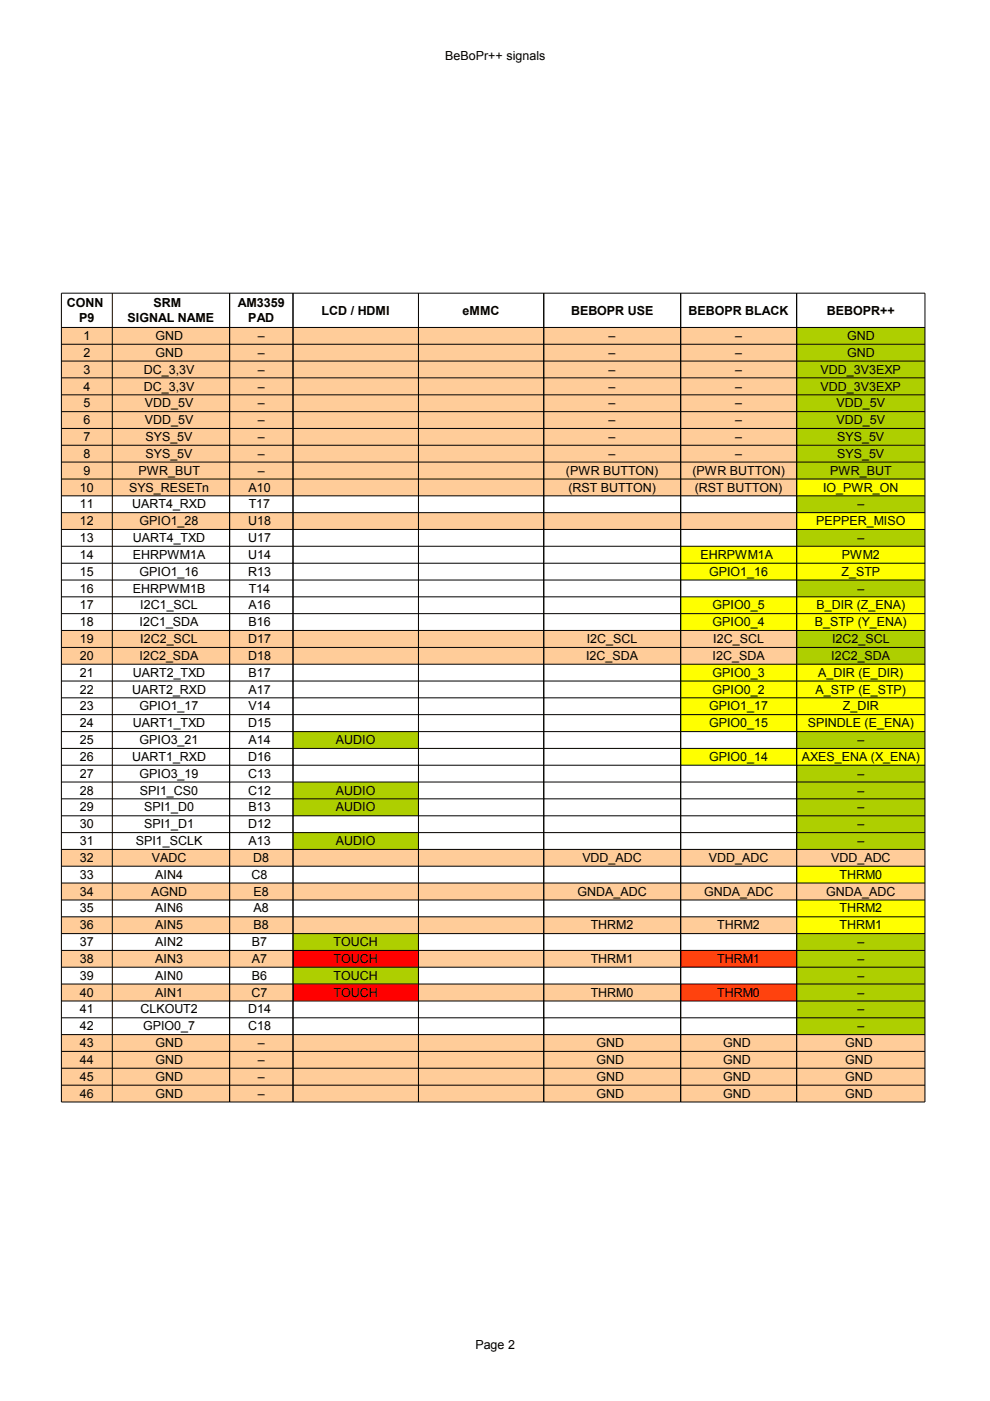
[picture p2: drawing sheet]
<svg xmlns="http://www.w3.org/2000/svg" width="210mm" height="297mm" viewBox="0 0 210 297" stroke-linecap="round" stroke-linejoin="round" font-family="sans-serif">
<defs><g id="words">
<g font-size="2.6">
<text x="94.4" y="12.8">BeBoPr++ signals</text>
<text x="14.1" y="65.2">CONN</text>
<text x="32.6" y="65.2">SRM</text>
<text x="50.4" y="65.2">AM3359</text>
<text x="16.8" y="68.3">P9</text>
<text x="27.1" y="68.3">SIGNAL NAME</text>
<text x="52.6" y="68.3">PAD</text>
<text x="68.2" y="66.7">LCD / HDMI</text>
<text x="98.1" y="66.7">eMMC</text>
<text x="121.1" y="66.7">BEBOPR USE</text>
<text x="146" y="66.7">BEBOPR BLACK</text>
<text x="175.3" y="66.7">BEBOPR++</text>
<text x="17.7" y="72.1">1</text>
<text x="17.7" y="75.6">2</text>
<text x="32.9" y="72.1">GND</text>
<text x="32.9" y="75.6">GND</text>
<text x="54.6" y="72.1">–</text>
<text x="54.6" y="75.6">–</text>
<text x="129" y="72.1">–</text>
<text x="129" y="75.6">–</text>
<text x="155.9" y="72.1">–</text>
<text x="155.9" y="75.6">–</text>
<text x="179.6" y="72.1">GND</text>
<text x="179.6" y="75.6">GND</text>
<text x="17.7" y="79.2">3</text>
<text x="17.7" y="82.8">4</text>
<text x="30.5" y="79.2">DC_3,3V</text>
<text x="30.5" y="82.8">DC_3,3V</text>
<text x="54.6" y="79.2">–</text>
<text x="54.6" y="82.8">–</text>
<text x="129" y="79.2">–</text>
<text x="129" y="82.8">–</text>
<text x="155.9" y="79.2">–</text>
<text x="155.9" y="82.8">–</text>
<text x="174" y="79.2">VDD_3V3EXP</text>
<text x="174" y="82.8">VDD_3V3EXP</text>
<text x="17.7" y="86.4">5</text>
<text x="17.7" y="89.9">6</text>
<text x="30.7" y="86.4">VDD_5V</text>
<text x="30.7" y="89.9">VDD_5V</text>
<text x="54.6" y="86.4">–</text>
<text x="54.6" y="89.9">–</text>
<text x="129" y="86.4">–</text>
<text x="129" y="89.9">–</text>
<text x="155.9" y="86.4">–</text>
<text x="155.9" y="89.9">–</text>
<text x="177.4" y="86.4">VDD_5V</text>
<text x="177.4" y="89.9">VDD_5V</text>
<text x="17.7" y="93.5">7</text>
<text x="30.9" y="93.5">SYS_5V</text>
<text x="54.6" y="93.5">–</text>
<text x="129" y="93.5">–</text>
<text x="155.9" y="93.5">–</text>
<text x="177.5" y="93.5">SYS_5V</text>
<text x="17.7" y="97.1">8</text>
<text x="17.7" y="100.6">9</text>
<text x="29.3" y="100.6">PWR_BUT</text>
<text x="30.9" y="97.1">SYS_5V</text>
<text x="54.6" y="97.1">–</text>
<text x="54.6" y="100.6">–</text>
<text x="120" y="100.6">(PWR BUTTON)</text>
<text x="129" y="97.1">–</text>
<text x="146.8" y="100.6">(PWR BUTTON)</text>
<text x="155.9" y="97.1">–</text>
<text x="176" y="100.6">PWR_BUT</text>
<text x="177.5" y="97.1">SYS_5V</text>
<text x="16.9" y="104.2">10</text>
<text x="16.9" y="107.8">11</text>
<text x="27.4" y="104.2">SYS_RESETn</text>
<text x="28" y="107.8">UART4_RXD</text>
<text x="52.7" y="104.2">A10</text>
<text x="52.7" y="107.8">T17</text>
<text x="120.5" y="104.2">(RST BUTTON)</text>
<text x="147.3" y="104.2">(RST BUTTON)</text>
<text x="174.5" y="104.2">IO_PWR_ON</text>
<text x="181.8" y="107.8">–</text>
<text x="16.9" y="111.3">12</text>
<text x="29.6" y="111.3">GPIO1_28</text>
<text x="52.6" y="111.3">U18</text>
<text x="173.1" y="111.3">PEPPER_MISO</text>
<text x="16.9" y="114.9">13</text>
<text x="16.9" y="118.5">14</text>
<text x="28.2" y="114.9">UART4_TXD</text>
<text x="28.2" y="118.5">EHRPWM1A</text>
<text x="52.6" y="114.9">U17</text>
<text x="52.6" y="118.5">U14</text>
<text x="148.6" y="118.5">EHRPWM1A</text>
<text x="178.5" y="118.5">PWM2</text>
<text x="181.8" y="114.9">–</text>
<text x="16.9" y="122.1">15</text>
<text x="16.9" y="125.6">16</text>
<text x="28.2" y="125.6">EHRPWM1B</text>
<text x="29.6" y="122.1">GPIO1_16</text>
<text x="52.6" y="122.1">R13</text>
<text x="52.7" y="125.6">T14</text>
<text x="150.4" y="122.1">GPIO1_16</text>
<text x="178.4" y="122.1">Z_STP</text>
<text x="181.8" y="125.6">–</text>
<text x="16.9" y="129.2">17</text>
<text x="29.7" y="129.2">I2C1_SCL</text>
<text x="52.7" y="129.2">A16</text>
<text x="151.1" y="129.2">GPIO0_5</text>
<text x="173.1" y="129.2">B_DIR (Z_ENA)</text>
<text x="16.9" y="132.8">18</text>
<text x="16.9" y="136.3">19</text>
<text x="29.6" y="132.8">I2C1_SDA</text>
<text x="29.7" y="136.3">I2C2_SCL</text>
<text x="52.6" y="136.3">D17</text>
<text x="52.7" y="132.8">B16</text>
<text x="124.4" y="136.3">I2C_SCL</text>
<text x="151.1" y="132.8">GPIO0_4</text>
<text x="151.2" y="136.3">I2C_SCL</text>
<text x="172.8" y="132.8">B_STP (Y_ENA)</text>
<text x="176.4" y="136.3">I2C2_SCL</text>
<text x="16.9" y="139.9">20</text>
<text x="16.9" y="143.5">21</text>
<text x="28.2" y="143.5">UART2_TXD</text>
<text x="29.6" y="139.9">I2C2_SDA</text>
<text x="52.6" y="139.9">D18</text>
<text x="52.7" y="143.5">B17</text>
<text x="124.3" y="139.9">I2C_SDA</text>
<text x="151.1" y="139.9">I2C_SDA</text>
<text x="151.1" y="143.5">GPIO0_3</text>
<text x="173.5" y="143.5">A_DIR (E_DIR)</text>
<text x="176.2" y="139.9">I2C2_SDA</text>
<text x="16.9" y="147">22</text>
<text x="28" y="147">UART2_RXD</text>
<text x="52.7" y="147">A17</text>
<text x="151.1" y="147">GPIO0_2</text>
<text x="172.9" y="147">A_STP (E_STP)</text>
<text x="16.9" y="150.6">23</text>
<text x="16.9" y="154.2">24</text>
<text x="28.2" y="154.2">UART1_TXD</text>
<text x="29.6" y="150.6">GPIO1_17</text>
<text x="52.6" y="154.2">D15</text>
<text x="52.7" y="150.6">V14</text>
<text x="150.4" y="150.6">GPIO1_17</text>
<text x="150.4" y="154.2">GPIO0_15</text>
<text x="171.3" y="154.2">SPINDLE (E_ENA)</text>
<text x="178.7" y="150.6">Z_DIR</text>
<text x="16.9" y="157.8">25</text>
<text x="16.9" y="161.3">26</text>
<text x="28" y="161.3">UART1_RXD</text>
<text x="29.6" y="157.8">GPIO3_21</text>
<text x="52.6" y="161.3">D16</text>
<text x="52.7" y="157.8">A14</text>
<text x="71.2" y="157.8">AUDIO</text>
<text x="150.4" y="161.3">GPIO0_14</text>
<text x="170" y="161.3">AXES_ENA (X_ENA)</text>
<text x="181.8" y="157.8">–</text>
<text x="16.9" y="164.9">27</text>
<text x="29.6" y="164.9">GPIO3_19</text>
<text x="52.6" y="164.9">C13</text>
<text x="181.8" y="164.9">–</text>
<text x="16.9" y="168.5">28</text>
<text x="16.9" y="172">29</text>
<text x="29.7" y="168.5">SPI1_CS0</text>
<text x="30.5" y="172">SPI1_D0</text>
<text x="52.6" y="168.5">C12</text>
<text x="52.7" y="172">B13</text>
<text x="71.2" y="168.5">AUDIO</text>
<text x="71.2" y="172">AUDIO</text>
<text x="181.8" y="168.5">–</text>
<text x="181.8" y="172">–</text>
<text x="16.9" y="175.6">30</text>
<text x="16.9" y="179.2">31</text>
<text x="28.8" y="179.2">SPI1_SCLK</text>
<text x="30.5" y="175.6">SPI1_D1</text>
<text x="52.6" y="175.6">D12</text>
<text x="52.7" y="179.2">A13</text>
<text x="71.2" y="179.2">AUDIO</text>
<text x="181.8" y="175.6">–</text>
<text x="181.8" y="179.2">–</text>
<text x="16.9" y="182.7">32</text>
<text x="32.2" y="182.7">VADC</text>
<text x="53.7" y="182.7">D8</text>
<text x="123.5" y="182.7">VDD_ADC</text>
<text x="150.3" y="182.7">VDD_ADC</text>
<text x="176.2" y="182.7">VDD_ADC</text>
<text x="16.9" y="186.3">33</text>
<text x="16.9" y="189.9">34</text>
<text x="32.1" y="189.9">AGND</text>
<text x="32.9" y="186.3">AIN4</text>
<text x="53.3" y="186.3">C8</text>
<text x="53.8" y="189.9">E8</text>
<text x="122.4" y="189.9">GNDA_ADC</text>
<text x="149.3" y="189.9">GNDA_ADC</text>
<text x="175.2" y="189.9">GNDA_ADC</text>
<text x="178" y="186.3">THRM0</text>
<text x="16.9" y="193.5">35</text>
<text x="16.9" y="197">36</text>
<text x="32.9" y="193.5">AIN6</text>
<text x="32.9" y="197">AIN5</text>
<text x="53.8" y="193.5">A8</text>
<text x="53.8" y="197">B8</text>
<text x="125.3" y="197">THRM2</text>
<text x="152.1" y="197">THRM2</text>
<text x="178" y="193.5">THRM2</text>
<text x="178" y="197">THRM1</text>
<text x="16.9" y="200.6">37</text>
<text x="32.9" y="200.6">AIN2</text>
<text x="53.4" y="200.6">B7</text>
<text x="70.7" y="200.6">TOUCH</text>
<text x="181.8" y="200.6">–</text>
<text x="16.9" y="204.2">38</text>
<text x="16.9" y="207.8">39</text>
<text x="32.9" y="204.2">AIN3</text>
<text x="32.9" y="207.8">AIN0</text>
<text x="53.4" y="204.2">A7</text>
<text x="53.4" y="207.8">B6</text>
<text x="70.7" y="204.2">TOUCH</text>
<text x="70.7" y="207.8">TOUCH</text>
<text x="125.3" y="204.2">THRM1</text>
<text x="152.1" y="204.2">THRM1</text>
<text x="181.8" y="204.2">–</text>
<text x="181.8" y="207.8">–</text>
<text x="16.9" y="211.3">40</text>
<text x="16.9" y="214.9">41</text>
<text x="29.8" y="214.9">CLKOUT2</text>
<text x="32.9" y="211.3">AIN1</text>
<text x="52.6" y="214.9">D14</text>
<text x="53.3" y="211.3">C7</text>
<text x="70.7" y="211.3">TOUCH</text>
<text x="125.3" y="211.3">THRM0</text>
<text x="152.1" y="211.3">THRM0</text>
<text x="181.8" y="211.3">–</text>
<text x="181.8" y="214.9">–</text>
<text x="16.9" y="218.4">42</text>
<text x="30.3" y="218.4">GPIO0_7</text>
<text x="52.6" y="218.4">C18</text>
<text x="181.8" y="218.4">–</text>
<text x="16.9" y="222">43</text>
<text x="16.9" y="225.6">44</text>
<text x="32.9" y="222">GND</text>
<text x="32.9" y="225.6">GND</text>
<text x="54.6" y="222">–</text>
<text x="54.6" y="225.6">–</text>
<text x="126.5" y="222">GND</text>
<text x="126.5" y="225.6">GND</text>
<text x="153.3" y="222">GND</text>
<text x="153.3" y="225.6">GND</text>
<text x="179.2" y="222">GND</text>
<text x="179.2" y="225.6">GND</text>
<text x="16.9" y="229.2">45</text>
<text x="16.9" y="232.7">46</text>
<text x="32.9" y="229.2">GND</text>
<text x="32.9" y="232.7">GND</text>
<text x="54.6" y="229.2">–</text>
<text x="54.6" y="232.7">–</text>
<text x="126.5" y="229.2">GND</text>
<text x="126.5" y="232.7">GND</text>
<text x="153.3" y="229.2">GND</text>
<text x="153.3" y="232.7">GND</text>
<text x="179.2" y="229.2">GND</text>
<text x="179.2" y="232.7">GND</text>
<text x="100.8" y="286">Page 2</text>
</g>
</g></defs>
<g fill="#fc9">
<path d="M13 69.4h35.6v32.1h-35.6z" fill-rule="evenodd"/>
<path d="M48.6 69.4h13.5v32.1h-13.5z" fill-rule="evenodd"/>
<path d="M62.1 69.4h53.2v32.1h-53.2z" fill-rule="evenodd"/>
<path d="M115.3 69.4h29v32.1h-29z" fill-rule="evenodd"/>
<path d="M144.3 69.4h24.6v32.1h-24.6z" fill-rule="evenodd"/>
</g>
<path d="M168.9 69.4h27.2v32.1h-27.2z" fill-rule="evenodd" fill="#aecf00"/>
<g fill="#fc9">
<path d="M13 101.5h35.6v3.6h-35.6z" fill-rule="evenodd"/>
<path d="M48.6 101.5h13.5v3.6h-13.5z" fill-rule="evenodd"/>
<path d="M62.1 101.5h53.2v3.6h-53.2z" fill-rule="evenodd"/>
<path d="M115.3 101.5h29v3.6h-29z" fill-rule="evenodd"/>
<path d="M144.3 101.5h24.6v3.6h-24.6z" fill-rule="evenodd"/>
</g>
<path d="M168.9 101.5h27.2v3.6h-27.2z" fill-rule="evenodd" fill="#ff0"/>
<path d="M168.9 105.1h27.2v3.6h-27.2z" fill-rule="evenodd" fill="#aecf00"/>
<g fill="#fc9">
<path d="M13 108.7h35.6v3.6h-35.6z" fill-rule="evenodd"/>
<path d="M48.6 108.7h13.5v3.6h-13.5z" fill-rule="evenodd"/>
<path d="M62.1 108.7h53.2v3.6h-53.2z" fill-rule="evenodd"/>
<path d="M115.3 108.7h29v3.6h-29z" fill-rule="evenodd"/>
<path d="M144.3 108.7h24.6v3.6h-24.6z" fill-rule="evenodd"/>
</g>
<path d="M168.9 108.7h27.2v3.6h-27.2z" fill-rule="evenodd" fill="#ff0"/>
<path d="M168.9 112.3h27.2v3.5h-27.2z" fill-rule="evenodd" fill="#aecf00"/>
<g fill="#ff0">
<path d="M144.3 115.8h24.6v7.1h-24.6z" fill-rule="evenodd"/>
<path d="M168.9 115.8h27.2v7.1h-27.2z" fill-rule="evenodd"/>
</g>
<path d="M168.9 122.9h27.2v3.6h-27.2z" fill-rule="evenodd" fill="#aecf00"/>
<g fill="#ff0">
<path d="M144.3 126.5h24.6v7.2h-24.6z" fill-rule="evenodd"/>
<path d="M168.9 126.5h27.2v7.2h-27.2z" fill-rule="evenodd"/>
</g>
<g fill="#fc9">
<path d="M13 133.6h35.6v7.2h-35.6z" fill-rule="evenodd"/>
<path d="M48.6 133.6h13.5v7.2h-13.5z" fill-rule="evenodd"/>
<path d="M62.1 133.6h53.2v7.2h-53.2z" fill-rule="evenodd"/>
<path d="M115.3 133.6h29v7.2h-29z" fill-rule="evenodd"/>
<path d="M144.3 133.6h24.6v7.2h-24.6z" fill-rule="evenodd"/>
</g>
<path d="M168.9 133.6h27.2v7.2h-27.2z" fill-rule="evenodd" fill="#aecf00"/>
<g fill="#ff0">
<path d="M144.3 140.8h24.6v14.3h-24.6z" fill-rule="evenodd"/>
<path d="M168.9 140.8h27.2v14.3h-27.2z" fill-rule="evenodd"/>
</g>
<g fill="#aecf00">
<path d="M62.1 155.1h26.6v3.5h-26.6z" fill-rule="evenodd"/>
<path d="M168.9 155.1h27.2v3.5h-27.2z" fill-rule="evenodd"/>
</g>
<g fill="#ff0">
<path d="M144.3 158.6h24.6v3.6h-24.6z" fill-rule="evenodd"/>
<path d="M168.9 158.6h27.2v3.6h-27.2z" fill-rule="evenodd"/>
</g>
<g fill="#aecf00">
<path d="M168.9 162.2h27.2v3.6h-27.2z" fill-rule="evenodd"/>
<path d="M62.1 165.8h26.6v7.1h-26.6z" fill-rule="evenodd"/>
<path d="M168.9 165.8h27.2v7.1h-27.2z" fill-rule="evenodd"/>
<path d="M168.9 172.9h27.2v3.6h-27.2z" fill-rule="evenodd"/>
<path d="M62.1 176.5h26.6v3.6h-26.6z" fill-rule="evenodd"/>
<path d="M168.9 176.5h27.2v3.6h-27.2z" fill-rule="evenodd"/>
</g>
<g fill="#fc9">
<path d="M13 180.1h35.6v3.5h-35.6z" fill-rule="evenodd"/>
<path d="M48.6 180.1h13.5v3.5h-13.5z" fill-rule="evenodd"/>
<path d="M62.1 180.1h53.2v3.5h-53.2z" fill-rule="evenodd"/>
<path d="M115.3 180.1h29v3.5h-29z" fill-rule="evenodd"/>
<path d="M144.3 180.1h24.6v3.5h-24.6z" fill-rule="evenodd"/>
<path d="M168.9 180.1h27.2v3.5h-27.2z" fill-rule="evenodd"/>
</g>
<path d="M168.9 183.7h27.2v3.5h-27.2z" fill-rule="evenodd" fill="#ff0"/>
<g fill="#fc9">
<path d="M13 187.2h35.6v3.6h-35.6z" fill-rule="evenodd"/>
<path d="M48.6 187.2h13.5v3.6h-13.5z" fill-rule="evenodd"/>
<path d="M62.1 187.2h53.2v3.6h-53.2z" fill-rule="evenodd"/>
<path d="M115.3 187.2h29v3.6h-29z" fill-rule="evenodd"/>
<path d="M144.3 187.2h24.6v3.6h-24.6z" fill-rule="evenodd"/>
<path d="M168.9 187.2h27.2v3.6h-27.2z" fill-rule="evenodd"/>
</g>
<path d="M168.9 190.8h27.2v3.5h-27.2z" fill-rule="evenodd" fill="#ff0"/>
<g fill="#fc9">
<path d="M13 194.3h35.6v3.6h-35.6z" fill-rule="evenodd"/>
<path d="M48.6 194.3h13.5v3.6h-13.5z" fill-rule="evenodd"/>
<path d="M62.1 194.3h53.2v3.6h-53.2z" fill-rule="evenodd"/>
<path d="M115.3 194.3h29v3.6h-29z" fill-rule="evenodd"/>
<path d="M144.3 194.3h24.6v3.6h-24.6z" fill-rule="evenodd"/>
</g>
<path d="M168.9 194.3h27.2v3.6h-27.2z" fill-rule="evenodd" fill="#ff0"/>
<g fill="#aecf00">
<path d="M62.1 197.9h26.6v3.6h-26.6z" fill-rule="evenodd"/>
<path d="M168.9 197.9h27.2v3.6h-27.2z" fill-rule="evenodd"/>
</g>
<g fill="#fc9">
<path d="M13 201.5h35.6v3.6h-35.6z" fill-rule="evenodd"/>
<path d="M48.6 201.5h13.5v3.6h-13.5z" fill-rule="evenodd"/>
</g>
<path d="M62.1 201.5h26.6v3.6h-26.6z" fill-rule="evenodd" fill="#f00"/>
<g fill="#fc9">
<path d="M88.7 201.5h26.6v3.6h-26.6z" fill-rule="evenodd"/>
<path d="M115.3 201.5h29v3.6h-29z" fill-rule="evenodd"/>
</g>
<path d="M144.3 201.5h24.6v3.6h-24.6z" fill-rule="evenodd" fill="#ff420e"/>
<g fill="#aecf00">
<path d="M168.9 201.5h27.2v3.6h-27.2z" fill-rule="evenodd"/>
<path d="M62.1 205.1h26.6v3.5h-26.6z" fill-rule="evenodd"/>
<path d="M168.9 205.1h27.2v3.5h-27.2z" fill-rule="evenodd"/>
</g>
<g fill="#fc9">
<path d="M13 208.6h35.6v3.6h-35.6z" fill-rule="evenodd"/>
<path d="M48.6 208.6h13.5v3.6h-13.5z" fill-rule="evenodd"/>
</g>
<path d="M62.1 208.6h26.6v3.6h-26.6z" fill-rule="evenodd" fill="#f00"/>
<g fill="#fc9">
<path d="M88.7 208.6h26.6v3.6h-26.6z" fill-rule="evenodd"/>
<path d="M115.3 208.6h29v3.6h-29z" fill-rule="evenodd"/>
</g>
<path d="M144.3 208.6h24.6v3.6h-24.6z" fill-rule="evenodd" fill="#ff420e"/>
<g fill="#aecf00">
<path d="M168.9 208.6h27.2v3.6h-27.2z" fill-rule="evenodd"/>
<path d="M168.9 212.2h27.2v7.1h-27.2z" fill-rule="evenodd"/>
</g>
<g fill="#fc9">
<path d="M13 219.3h35.6v14.3h-35.6z" fill-rule="evenodd"/>
<path d="M48.6 219.3h13.5v14.3h-13.5z" fill-rule="evenodd"/>
<path d="M62.1 219.3h53.2v14.3h-53.2z" fill-rule="evenodd"/>
<path d="M115.3 219.3h29v14.3h-29z" fill-rule="evenodd"/>
<path d="M144.3 219.3h24.6v14.3h-24.6z" fill-rule="evenodd"/>
<path d="M168.9 219.3h27.2v14.3h-27.2z" fill-rule="evenodd"/>
</g>
<g fill="#000" stroke="#000" stroke-width=".21">
<path d="M13 62.2h35.7z" fill-rule="evenodd"/>
<path d="M13 69.4h35.6z" fill-rule="evenodd"/>
<path d="M13 73h35.6z" fill-rule="evenodd"/>
<path d="M13 76.6h35.6z" fill-rule="evenodd"/>
<path d="M13 62.2v171.4z" fill-rule="evenodd"/>
<path d="M23.8 62.2v171.4z" fill-rule="evenodd"/>
<path d="M48.7 62.2h13.4z" fill-rule="evenodd"/>
<path d="M48.7 69.4h13.4z" fill-rule="evenodd"/>
<path d="M48.7 73h13.4z" fill-rule="evenodd"/>
<path d="M48.7 76.6h13.4z" fill-rule="evenodd"/>
<path d="M48.7 62.2v171.4z" fill-rule="evenodd"/>
<path d="M48.7 62.2v171.4z" fill-rule="evenodd"/>
<path d="M62.1 62.2h53.2z" fill-rule="evenodd"/>
<path d="M62.1 69.4h53.2z" fill-rule="evenodd"/>
<path d="M62.1 73h53.2z" fill-rule="evenodd"/>
<path d="M62.1 76.6h53.2z" fill-rule="evenodd"/>
<path d="M62.1 62.2v171.4z" fill-rule="evenodd"/>
<path d="M62.1 62.2v171.4z" fill-rule="evenodd"/>
<path d="M88.7 62.2v171.4z" fill-rule="evenodd"/>
<path d="M115.3 62.2h29z" fill-rule="evenodd"/>
<path d="M115.3 69.4h29z" fill-rule="evenodd"/>
<path d="M115.3 73h29z" fill-rule="evenodd"/>
<path d="M115.3 76.6h29z" fill-rule="evenodd"/>
<path d="M115.3 62.2v171.4z" fill-rule="evenodd"/>
<path d="M115.3 62.2v171.4z" fill-rule="evenodd"/>
<path d="M144.3 62.2h24.6z" fill-rule="evenodd"/>
<path d="M144.3 69.4h24.6z" fill-rule="evenodd"/>
<path d="M144.3 73h24.6z" fill-rule="evenodd"/>
<path d="M144.3 76.6h24.6z" fill-rule="evenodd"/>
<path d="M144.3 62.2v171.4z" fill-rule="evenodd"/>
<path d="M144.3 62.2v171.4z" fill-rule="evenodd"/>
<path d="M168.9 62.2h27.2z" fill-rule="evenodd"/>
<path d="M168.9 62.2v171.4z" fill-rule="evenodd"/>
<path d="M168.9 62.2v171.4z" fill-rule="evenodd"/>
<path d="M168.9 69.4h27.2z" fill-rule="evenodd"/>
<path d="M168.9 73h27.2z" fill-rule="evenodd"/>
<path d="M168.9 76.6h27.2z" fill-rule="evenodd"/>
<path d="M196.1 62.2v171.4z" fill-rule="evenodd"/>
<path d="M13 80.1h35.6z" fill-rule="evenodd"/>
<path d="M13 83.7h35.6z" fill-rule="evenodd"/>
<path d="M13 87.3h35.6z" fill-rule="evenodd"/>
<path d="M13 90.8h35.6z" fill-rule="evenodd"/>
<path d="M13 94.4h35.6z" fill-rule="evenodd"/>
<path d="M13 98h35.6z" fill-rule="evenodd"/>
<path d="M48.7 80.1h13.4z" fill-rule="evenodd"/>
<path d="M48.7 83.7h13.4z" fill-rule="evenodd"/>
<path d="M48.7 87.3h13.4z" fill-rule="evenodd"/>
<path d="M48.7 90.8h13.4z" fill-rule="evenodd"/>
<path d="M48.7 94.4h13.4z" fill-rule="evenodd"/>
<path d="M48.7 98h13.4z" fill-rule="evenodd"/>
<path d="M62.1 80.1h53.2z" fill-rule="evenodd"/>
<path d="M62.1 83.7h53.2z" fill-rule="evenodd"/>
<path d="M62.1 87.3h53.2z" fill-rule="evenodd"/>
<path d="M62.1 90.8h53.2z" fill-rule="evenodd"/>
<path d="M62.1 94.4h53.2z" fill-rule="evenodd"/>
<path d="M62.1 98h53.2z" fill-rule="evenodd"/>
<path d="M115.3 80.1h29z" fill-rule="evenodd"/>
<path d="M115.3 83.7h29z" fill-rule="evenodd"/>
<path d="M115.3 87.3h29z" fill-rule="evenodd"/>
<path d="M115.3 90.8h29z" fill-rule="evenodd"/>
<path d="M115.3 94.4h29z" fill-rule="evenodd"/>
<path d="M115.3 98h29z" fill-rule="evenodd"/>
<path d="M144.3 80.1h24.6z" fill-rule="evenodd"/>
<path d="M144.3 83.7h24.6z" fill-rule="evenodd"/>
<path d="M144.3 87.3h24.6z" fill-rule="evenodd"/>
<path d="M144.3 90.8h24.6z" fill-rule="evenodd"/>
<path d="M144.3 94.4h24.6z" fill-rule="evenodd"/>
<path d="M144.3 98h24.6z" fill-rule="evenodd"/>
<path d="M168.9 80.1h27.2z" fill-rule="evenodd"/>
<path d="M168.9 83.7h27.2z" fill-rule="evenodd"/>
<path d="M168.9 87.3h27.2z" fill-rule="evenodd"/>
<path d="M168.9 90.8h27.2z" fill-rule="evenodd"/>
<path d="M168.9 94.4h27.2z" fill-rule="evenodd"/>
<path d="M168.9 98h27.2z" fill-rule="evenodd"/>
<path d="M13 101.6h35.6z" fill-rule="evenodd"/>
<path d="M13 105.1h35.6z" fill-rule="evenodd"/>
<path d="M13 108.7h35.6z" fill-rule="evenodd"/>
<path d="M13 112.3h35.6z" fill-rule="evenodd"/>
<path d="M13 115.8h35.6z" fill-rule="evenodd"/>
<path d="M13 119.4h35.6z" fill-rule="evenodd"/>
<path d="M48.7 101.6h13.4z" fill-rule="evenodd"/>
<path d="M48.7 105.1h13.4z" fill-rule="evenodd"/>
<path d="M48.7 108.7h13.4z" fill-rule="evenodd"/>
<path d="M48.7 112.3h13.4z" fill-rule="evenodd"/>
<path d="M48.7 115.8h13.4z" fill-rule="evenodd"/>
<path d="M48.7 119.4h13.4z" fill-rule="evenodd"/>
<path d="M62.1 101.6h53.2z" fill-rule="evenodd"/>
<path d="M62.1 105.1h53.2z" fill-rule="evenodd"/>
<path d="M62.1 108.7h53.2z" fill-rule="evenodd"/>
<path d="M62.1 112.3h53.2z" fill-rule="evenodd"/>
<path d="M62.1 115.8h53.2z" fill-rule="evenodd"/>
<path d="M62.1 119.4h53.2z" fill-rule="evenodd"/>
<path d="M115.3 101.6h29z" fill-rule="evenodd"/>
<path d="M115.3 105.1h29z" fill-rule="evenodd"/>
<path d="M115.3 108.7h29z" fill-rule="evenodd"/>
<path d="M115.3 112.3h29z" fill-rule="evenodd"/>
<path d="M115.3 115.8h29z" fill-rule="evenodd"/>
<path d="M115.3 119.4h29z" fill-rule="evenodd"/>
<path d="M144.3 101.6h24.6z" fill-rule="evenodd"/>
<path d="M144.3 105.1h24.6z" fill-rule="evenodd"/>
<path d="M144.3 108.7h24.6z" fill-rule="evenodd"/>
<path d="M144.3 112.3h24.6z" fill-rule="evenodd"/>
<path d="M144.3 115.8h24.6z" fill-rule="evenodd"/>
<path d="M144.3 119.4h24.6z" fill-rule="evenodd"/>
<path d="M168.9 101.6h27.2z" fill-rule="evenodd"/>
<path d="M168.9 105.1h27.2z" fill-rule="evenodd"/>
<path d="M168.9 108.7h27.2z" fill-rule="evenodd"/>
<path d="M168.9 112.3h27.2z" fill-rule="evenodd"/>
<path d="M168.9 115.8h27.2z" fill-rule="evenodd"/>
<path d="M168.9 119.4h27.2z" fill-rule="evenodd"/>
<path d="M13 123h35.6z" fill-rule="evenodd"/>
<path d="M13 126.5h35.6z" fill-rule="evenodd"/>
<path d="M13 130.1h35.6z" fill-rule="evenodd"/>
<path d="M13 133.7h35.6z" fill-rule="evenodd"/>
<path d="M13 137.3h35.6z" fill-rule="evenodd"/>
<path d="M48.7 123h13.4z" fill-rule="evenodd"/>
<path d="M48.7 126.5h13.4z" fill-rule="evenodd"/>
<path d="M48.7 130.1h13.4z" fill-rule="evenodd"/>
<path d="M48.7 133.7h13.4z" fill-rule="evenodd"/>
<path d="M48.7 137.3h13.4z" fill-rule="evenodd"/>
<path d="M62.1 123h53.2z" fill-rule="evenodd"/>
<path d="M62.1 126.5h53.2z" fill-rule="evenodd"/>
<path d="M62.1 130.1h53.2z" fill-rule="evenodd"/>
<path d="M62.1 133.7h53.2z" fill-rule="evenodd"/>
<path d="M62.1 137.3h53.2z" fill-rule="evenodd"/>
<path d="M115.3 123h29z" fill-rule="evenodd"/>
<path d="M115.3 126.5h29z" fill-rule="evenodd"/>
<path d="M115.3 130.1h29z" fill-rule="evenodd"/>
<path d="M115.3 133.7h29z" fill-rule="evenodd"/>
<path d="M115.3 137.3h29z" fill-rule="evenodd"/>
<path d="M144.3 123h24.6z" fill-rule="evenodd"/>
<path d="M144.3 126.5h24.6z" fill-rule="evenodd"/>
<path d="M144.3 130.1h24.6z" fill-rule="evenodd"/>
<path d="M144.3 133.7h24.6z" fill-rule="evenodd"/>
<path d="M144.3 137.3h24.6z" fill-rule="evenodd"/>
<path d="M168.9 123h27.2z" fill-rule="evenodd"/>
<path d="M168.9 126.5h27.2z" fill-rule="evenodd"/>
<path d="M168.9 130.1h27.2z" fill-rule="evenodd"/>
<path d="M168.9 133.7h27.2z" fill-rule="evenodd"/>
<path d="M168.9 137.3h27.2z" fill-rule="evenodd"/>
<path d="M13 140.8h35.6z" fill-rule="evenodd"/>
<path d="M13 144.4h35.6z" fill-rule="evenodd"/>
<path d="M13 148h35.6z" fill-rule="evenodd"/>
<path d="M13 151.5h35.6z" fill-rule="evenodd"/>
<path d="M13 155.1h35.6z" fill-rule="evenodd"/>
<path d="M13 158.7h35.6z" fill-rule="evenodd"/>
<path d="M48.7 140.8h13.4z" fill-rule="evenodd"/>
<path d="M48.7 144.4h13.4z" fill-rule="evenodd"/>
<path d="M48.7 148h13.4z" fill-rule="evenodd"/>
<path d="M48.7 151.5h13.4z" fill-rule="evenodd"/>
<path d="M48.7 155.1h13.4z" fill-rule="evenodd"/>
<path d="M48.7 158.7h13.4z" fill-rule="evenodd"/>
<path d="M62.1 140.8h53.2z" fill-rule="evenodd"/>
<path d="M62.1 144.4h53.2z" fill-rule="evenodd"/>
<path d="M62.1 148h53.2z" fill-rule="evenodd"/>
<path d="M62.1 151.5h53.2z" fill-rule="evenodd"/>
<path d="M62.1 155.1h53.2z" fill-rule="evenodd"/>
<path d="M62.1 158.7h53.2z" fill-rule="evenodd"/>
<path d="M115.3 140.8h29z" fill-rule="evenodd"/>
<path d="M115.3 144.4h29z" fill-rule="evenodd"/>
<path d="M115.3 148h29z" fill-rule="evenodd"/>
<path d="M115.3 151.5h29z" fill-rule="evenodd"/>
<path d="M115.3 155.1h29z" fill-rule="evenodd"/>
<path d="M115.3 158.7h29z" fill-rule="evenodd"/>
<path d="M144.3 140.8h24.6z" fill-rule="evenodd"/>
<path d="M144.3 144.4h24.6z" fill-rule="evenodd"/>
<path d="M144.3 148h24.6z" fill-rule="evenodd"/>
<path d="M144.3 151.5h24.6z" fill-rule="evenodd"/>
<path d="M144.3 155.1h24.6z" fill-rule="evenodd"/>
<path d="M144.3 158.7h24.6z" fill-rule="evenodd"/>
<path d="M168.9 140.8h27.2z" fill-rule="evenodd"/>
<path d="M168.9 144.4h27.2z" fill-rule="evenodd"/>
<path d="M168.9 148h27.2z" fill-rule="evenodd"/>
<path d="M168.9 151.5h27.2z" fill-rule="evenodd"/>
<path d="M168.9 155.1h27.2z" fill-rule="evenodd"/>
<path d="M168.9 158.7h27.2z" fill-rule="evenodd"/>
<path d="M13 162.2h35.6z" fill-rule="evenodd"/>
<path d="M13 165.8h35.6z" fill-rule="evenodd"/>
<path d="M13 169.4h35.6z" fill-rule="evenodd"/>
<path d="M13 173h35.6z" fill-rule="evenodd"/>
<path d="M13 176.5h35.6z" fill-rule="evenodd"/>
<path d="M48.7 162.2h13.4z" fill-rule="evenodd"/>
<path d="M48.7 165.8h13.4z" fill-rule="evenodd"/>
<path d="M48.7 169.4h13.4z" fill-rule="evenodd"/>
<path d="M48.7 173h13.4z" fill-rule="evenodd"/>
<path d="M48.7 176.5h13.4z" fill-rule="evenodd"/>
<path d="M62.1 162.2h53.2z" fill-rule="evenodd"/>
<path d="M62.1 165.8h53.2z" fill-rule="evenodd"/>
<path d="M62.1 169.4h53.2z" fill-rule="evenodd"/>
<path d="M62.1 173h53.2z" fill-rule="evenodd"/>
<path d="M62.1 176.5h53.2z" fill-rule="evenodd"/>
<path d="M115.3 162.2h29z" fill-rule="evenodd"/>
<path d="M115.3 165.8h29z" fill-rule="evenodd"/>
<path d="M115.3 169.4h29z" fill-rule="evenodd"/>
<path d="M115.3 173h29z" fill-rule="evenodd"/>
<path d="M115.3 176.5h29z" fill-rule="evenodd"/>
<path d="M144.3 162.2h24.6z" fill-rule="evenodd"/>
<path d="M144.3 165.8h24.6z" fill-rule="evenodd"/>
<path d="M144.3 169.4h24.6z" fill-rule="evenodd"/>
<path d="M144.3 173h24.6z" fill-rule="evenodd"/>
<path d="M144.3 176.5h24.6z" fill-rule="evenodd"/>
<path d="M168.9 162.2h27.2z" fill-rule="evenodd"/>
<path d="M168.9 165.8h27.2z" fill-rule="evenodd"/>
<path d="M168.9 169.4h27.2z" fill-rule="evenodd"/>
<path d="M168.9 173h27.2z" fill-rule="evenodd"/>
<path d="M168.9 176.5h27.2z" fill-rule="evenodd"/>
<path d="M13 180.1h35.6z" fill-rule="evenodd"/>
<path d="M13 183.7h35.6z" fill-rule="evenodd"/>
<path d="M13 187.2h35.6z" fill-rule="evenodd"/>
<path d="M13 190.8h35.6z" fill-rule="evenodd"/>
<path d="M13 194.4h35.6z" fill-rule="evenodd"/>
<path d="M13 197.9h35.6z" fill-rule="evenodd"/>
<path d="M48.7 180.1h13.4z" fill-rule="evenodd"/>
<path d="M48.7 183.7h13.4z" fill-rule="evenodd"/>
<path d="M48.7 187.2h13.4z" fill-rule="evenodd"/>
<path d="M48.7 190.8h13.4z" fill-rule="evenodd"/>
<path d="M48.7 194.4h13.4z" fill-rule="evenodd"/>
<path d="M48.7 197.9h13.4z" fill-rule="evenodd"/>
<path d="M62.1 180.1h53.2z" fill-rule="evenodd"/>
<path d="M62.1 183.7h53.2z" fill-rule="evenodd"/>
<path d="M62.1 187.2h53.2z" fill-rule="evenodd"/>
<path d="M62.1 190.8h53.2z" fill-rule="evenodd"/>
<path d="M62.1 194.4h53.2z" fill-rule="evenodd"/>
<path d="M62.1 197.9h53.2z" fill-rule="evenodd"/>
<path d="M115.3 180.1h29z" fill-rule="evenodd"/>
<path d="M115.3 183.7h29z" fill-rule="evenodd"/>
<path d="M115.3 187.2h29z" fill-rule="evenodd"/>
<path d="M115.3 190.8h29z" fill-rule="evenodd"/>
<path d="M115.3 194.4h29z" fill-rule="evenodd"/>
<path d="M115.3 197.9h29z" fill-rule="evenodd"/>
<path d="M144.3 180.1h24.6z" fill-rule="evenodd"/>
<path d="M144.3 183.7h24.6z" fill-rule="evenodd"/>
<path d="M144.3 187.2h24.6z" fill-rule="evenodd"/>
<path d="M144.3 190.8h24.6z" fill-rule="evenodd"/>
<path d="M144.3 194.4h24.6z" fill-rule="evenodd"/>
<path d="M144.3 197.9h24.6z" fill-rule="evenodd"/>
<path d="M168.9 180.1h27.2z" fill-rule="evenodd"/>
<path d="M168.9 183.7h27.2z" fill-rule="evenodd"/>
<path d="M168.9 187.2h27.2z" fill-rule="evenodd"/>
<path d="M168.9 190.8h27.2z" fill-rule="evenodd"/>
<path d="M168.9 194.4h27.2z" fill-rule="evenodd"/>
<path d="M168.9 197.9h27.2z" fill-rule="evenodd"/>
<path d="M13 201.5h35.6z" fill-rule="evenodd"/>
<path d="M13 205.1h35.6z" fill-rule="evenodd"/>
<path d="M13 208.6h35.6z" fill-rule="evenodd"/>
<path d="M13 212.2h35.6z" fill-rule="evenodd"/>
<path d="M13 215.8h35.6z" fill-rule="evenodd"/>
<path d="M13 219.4h35.6z" fill-rule="evenodd"/>
<path d="M48.7 201.5h13.4z" fill-rule="evenodd"/>
<path d="M48.7 205.1h13.4z" fill-rule="evenodd"/>
<path d="M48.7 208.6h13.4z" fill-rule="evenodd"/>
<path d="M48.7 212.2h13.4z" fill-rule="evenodd"/>
<path d="M48.7 215.8h13.4z" fill-rule="evenodd"/>
<path d="M48.7 219.4h13.4z" fill-rule="evenodd"/>
<path d="M62.1 201.5h53.2z" fill-rule="evenodd"/>
<path d="M62.1 205.1h53.2z" fill-rule="evenodd"/>
<path d="M62.1 208.6h53.2z" fill-rule="evenodd"/>
<path d="M62.1 212.2h53.2z" fill-rule="evenodd"/>
<path d="M62.1 215.8h53.2z" fill-rule="evenodd"/>
<path d="M62.1 219.4h53.2z" fill-rule="evenodd"/>
<path d="M115.3 201.5h29z" fill-rule="evenodd"/>
<path d="M115.3 205.1h29z" fill-rule="evenodd"/>
<path d="M115.3 208.6h29z" fill-rule="evenodd"/>
<path d="M115.3 212.2h29z" fill-rule="evenodd"/>
<path d="M115.3 215.8h29z" fill-rule="evenodd"/>
<path d="M115.3 219.4h29z" fill-rule="evenodd"/>
<path d="M144.3 201.5h24.6z" fill-rule="evenodd"/>
<path d="M144.3 205.1h24.6z" fill-rule="evenodd"/>
<path d="M144.3 208.6h24.6z" fill-rule="evenodd"/>
<path d="M144.3 212.2h24.6z" fill-rule="evenodd"/>
<path d="M144.3 215.8h24.6z" fill-rule="evenodd"/>
<path d="M144.3 219.4h24.6z" fill-rule="evenodd"/>
<path d="M168.9 201.5h27.2z" fill-rule="evenodd"/>
<path d="M168.9 205.1h27.2z" fill-rule="evenodd"/>
<path d="M168.9 208.6h27.2z" fill-rule="evenodd"/>
<path d="M168.9 212.2h27.2z" fill-rule="evenodd"/>
<path d="M168.9 215.8h27.2z" fill-rule="evenodd"/>
<path d="M168.9 219.4h27.2z" fill-rule="evenodd"/>
<path d="M13 222.9h35.6z" fill-rule="evenodd"/>
<path d="M13 226.5h35.6z" fill-rule="evenodd"/>
<path d="M13 230.1h35.6z" fill-rule="evenodd"/>
<path d="M13 233.6h35.7z" fill-rule="evenodd"/>
<path d="M48.7 222.9h13.4z" fill-rule="evenodd"/>
<path d="M48.7 226.5h13.4z" fill-rule="evenodd"/>
<path d="M48.7 230.1h13.4z" fill-rule="evenodd"/>
<path d="M48.7 233.6h13.4z" fill-rule="evenodd"/>
<path d="M62.1 222.9h53.2z" fill-rule="evenodd"/>
<path d="M62.1 226.5h53.2z" fill-rule="evenodd"/>
<path d="M62.1 230.1h53.2z" fill-rule="evenodd"/>
<path d="M62.1 233.6h53.2z" fill-rule="evenodd"/>
<path d="M115.3 222.9h29z" fill-rule="evenodd"/>
<path d="M115.3 226.5h29z" fill-rule="evenodd"/>
<path d="M115.3 230.1h29z" fill-rule="evenodd"/>
<path d="M115.3 233.6h29z" fill-rule="evenodd"/>
<path d="M144.3 222.9h24.6z" fill-rule="evenodd"/>
<path d="M144.3 226.5h24.6z" fill-rule="evenodd"/>
<path d="M144.3 230.1h24.6z" fill-rule="evenodd"/>
<path d="M144.3 233.6h24.6z" fill-rule="evenodd"/>
<path d="M168.9 233.6h27.2z" fill-rule="evenodd"/>
<path d="M168.9 222.9h27.2z" fill-rule="evenodd"/>
<path d="M168.9 226.5h27.2z" fill-rule="evenodd"/>
<path d="M168.9 230.1h27.2z" fill-rule="evenodd"/>
</g>
<use href="#words"/>
</svg>
